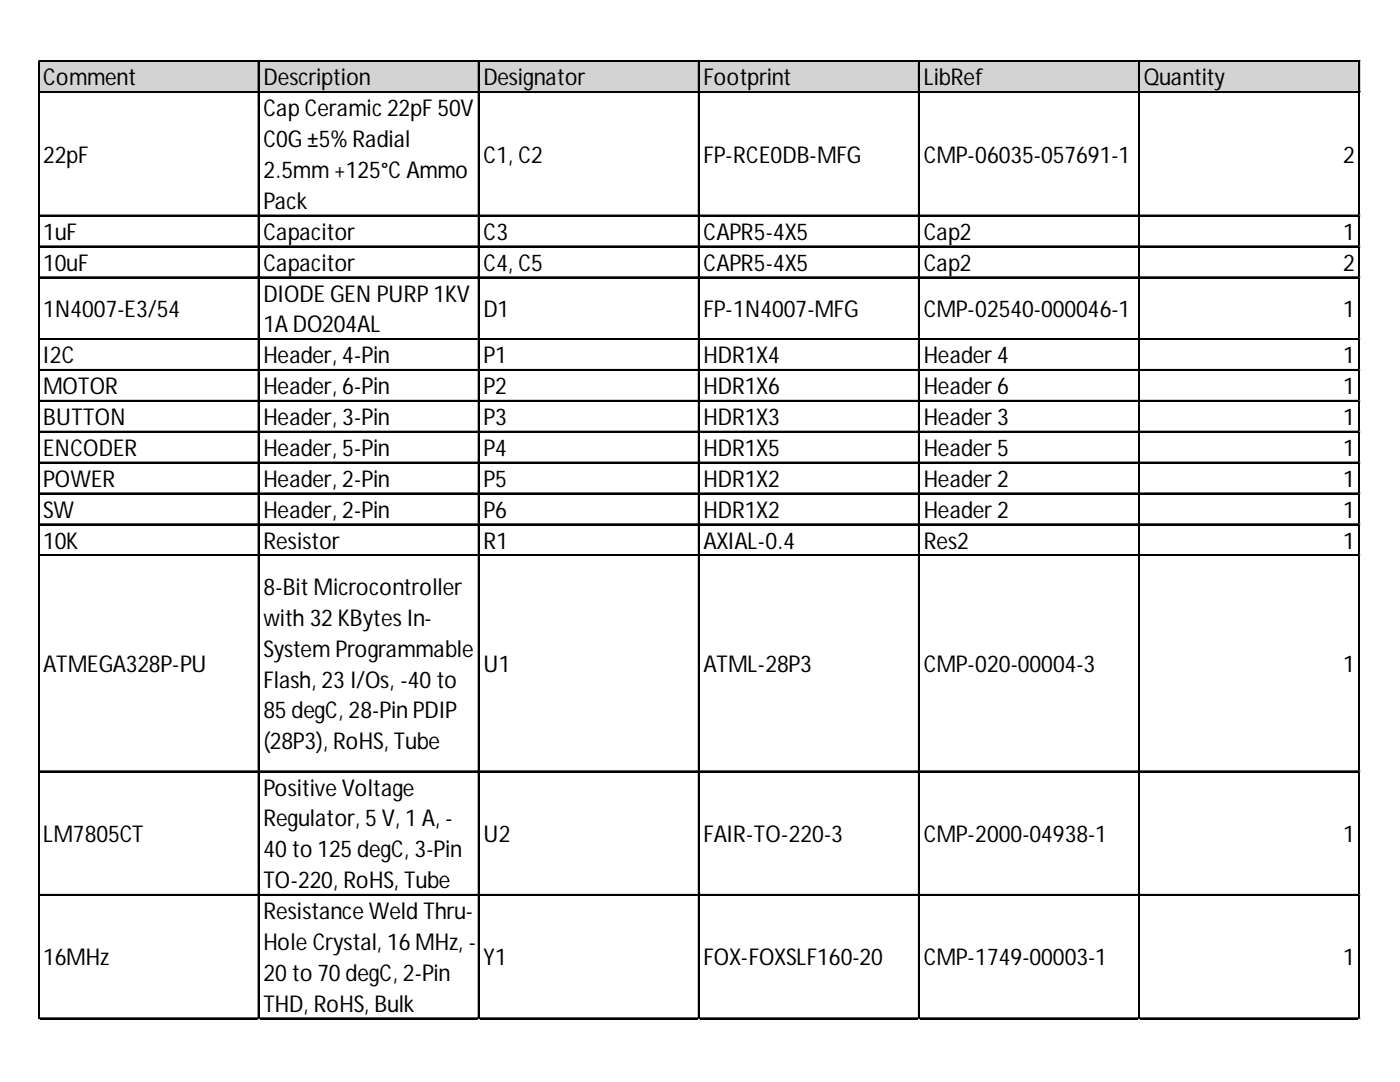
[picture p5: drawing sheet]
<svg xmlns="http://www.w3.org/2000/svg" width="279mm" height="216mm" viewBox="0 0 279 216" stroke-linecap="round" stroke-linejoin="round" font-family="sans-serif">
<defs><g id="words">
<g font-size="4.6">
<text x="8.6" y="17">Comment</text>
<text x="52.6" y="17">Description</text>
<text x="96.5" y="17">Designator</text>
<text x="140.4" y="17">Footprint</text>
<text x="184.3" y="17">LibRef</text>
<text x="228.3" y="17">Quantity</text>
<text x="52.6" y="23.2">Cap Ceramic 22pF 50V</text>
<text x="52.6" y="29.4">C0G ±5% Radial</text>
<text x="8.6" y="32.4">22pF</text>
<text x="52.6" y="35.5">2.5mm +125°C Ammo</text>
<text x="96.5" y="32.4">C1, C2</text>
<text x="140.4" y="32.4">FP-RCE0DB-MFG</text>
<text x="184.3" y="32.4">CMP-06035-057691-1</text>
<text x="268.1" y="32.4">2</text>
<text x="52.6" y="41.7">Pack</text>
<text x="8.6" y="47.8">1uF</text>
<text x="52.6" y="47.8">Capacitor</text>
<text x="96.5" y="47.8">C3</text>
<text x="140.4" y="47.8">CAPR5-4X5</text>
<text x="184.3" y="47.8">Cap2</text>
<text x="268.1" y="47.8">1</text>
<text x="8.6" y="54">10uF</text>
<text x="52.6" y="54">Capacitor</text>
<text x="96.5" y="54">C4, C5</text>
<text x="140.4" y="54">CAPR5-4X5</text>
<text x="184.3" y="54">Cap2</text>
<text x="268.1" y="54">2</text>
<text x="8.6" y="63.3">1N4007-E3/54</text>
<text x="52.6" y="60.2">DIODE GEN PURP 1KV</text>
<text x="96.5" y="63.3">D1</text>
<text x="140.4" y="63.3">FP-1N4007-MFG</text>
<text x="184.3" y="63.3">CMP-02540-000046-1</text>
<text x="268.1" y="63.3">1</text>
<text x="52.6" y="66.3">1A DO204AL</text>
<text x="8.6" y="72.5">I2C</text>
<text x="52.6" y="72.5">Header, 4-Pin</text>
<text x="96.5" y="72.5">P1</text>
<text x="140.4" y="72.5">HDR1X4</text>
<text x="184.3" y="72.5">Header 4</text>
<text x="268.1" y="72.5">1</text>
<text x="8.6" y="78.7">MOTOR</text>
<text x="52.6" y="78.7">Header, 6-Pin</text>
<text x="96.5" y="78.7">P2</text>
<text x="140.4" y="78.7">HDR1X6</text>
<text x="184.3" y="78.7">Header 6</text>
<text x="268.1" y="78.7">1</text>
<text x="8.6" y="84.8">BUTTON</text>
<text x="52.6" y="84.8">Header, 3-Pin</text>
<text x="96.5" y="84.8">P3</text>
<text x="140.4" y="84.8">HDR1X3</text>
<text x="184.3" y="84.8">Header 3</text>
<text x="268.1" y="84.8">1</text>
<text x="8.6" y="91">ENCODER</text>
<text x="52.6" y="91">Header, 5-Pin</text>
<text x="96.5" y="91">P4</text>
<text x="140.4" y="91">HDR1X5</text>
<text x="184.3" y="91">Header 5</text>
<text x="268.1" y="91">1</text>
<text x="8.6" y="97.1">POWER</text>
<text x="52.6" y="97.1">Header, 2-Pin</text>
<text x="96.5" y="97.1">P5</text>
<text x="140.4" y="97.1">HDR1X2</text>
<text x="184.3" y="97.1">Header 2</text>
<text x="268.1" y="97.1">1</text>
<text x="8.6" y="103.3">SW</text>
<text x="52.6" y="103.3">Header, 2-Pin</text>
<text x="96.5" y="103.3">P6</text>
<text x="140.4" y="103.3">HDR1X2</text>
<text x="184.3" y="103.3">Header 2</text>
<text x="268.1" y="103.3">1</text>
<text x="8.6" y="109.5">10K</text>
<text x="52.6" y="109.5">Resistor</text>
<text x="96.5" y="109.5">R1</text>
<text x="140.4" y="109.5">AXIAL-0.4</text>
<text x="184.3" y="109.5">Res2</text>
<text x="268.1" y="109.5">1</text>
<text x="52.6" y="118.7">8-Bit Microcontroller</text>
<text x="52.6" y="124.9">with 32 KBytes In-</text>
<text x="52.6" y="131">System Programmable</text>
<text x="8.6" y="134.1">ATMEGA328P-PU</text>
<text x="52.6" y="137.2">Flash, 23 I/Os, -40 to</text>
<text x="96.5" y="134.1">U1</text>
<text x="140.4" y="134.1">ATML-28P3</text>
<text x="184.3" y="134.1">CMP-020-00004-3</text>
<text x="268.1" y="134.1">1</text>
<text x="52.6" y="143.4">85 degC, 28-Pin PDIP</text>
<text x="52.6" y="149.5">(28P3), RoHS, Tube</text>
<text x="52.6" y="158.8">Positive Voltage</text>
<text x="8.6" y="168">LM7805CT</text>
<text x="52.6" y="164.9">Regulator, 5 V, 1 A, -</text>
<text x="96.5" y="168">U2</text>
<text x="140.4" y="168">FAIR-TO-220-3</text>
<text x="184.3" y="168">CMP-2000-04938-1</text>
<text x="268.1" y="168">1</text>
<text x="52.6" y="171.1">40 to 125 degC, 3-Pin</text>
<text x="52.6" y="177.2">TO-220, RoHS, Tube</text>
<text x="52.6" y="183.4">Resistance Weld Thru-</text>
<text x="52.6" y="189.6">Hole Crystal, 16 MHz, -</text>
<text x="8.6" y="192.6">16MHz</text>
<text x="52.6" y="195.7">20 to 70 degC, 2-Pin</text>
<text x="96.5" y="192.6">Y1</text>
<text x="140.4" y="192.6">FOX-FOXSLF160-20</text>
<text x="184.3" y="192.6">CMP-1749-00003-1</text>
<text x="268.1" y="192.6">1</text>
<text x="52.6" y="201.9">THD, RoHS, Bulk</text>
</g>
</g></defs>
<path d="M7.8 12.3h263.7v6.2h-263.7z" fill="#d3d3d3"/>
<g fill="none" stroke="#000" stroke-width=".26">
<path d="M7.6 12.1v191.3M7.7 12.1v191.3M7.9 12.1h263.5M7.9 12.3h263.5M7.9 18.3h263.5M7.9 18.4h263.5M51.5 12.4v191M51.7 12.4v191M95.5 12.4v191M95.6 12.4v191M139.4 12.4v191M139.5 12.4v191"/>
<path d="M183.3 12.4v191M183.4 12.4v191M227.2 12.4v191M227.4 12.4v191M271.2 12.4v191M271.3 12.4v191M7.9 42.9h263.5M7.9 43.1h263.5M7.9 49.1h263.5M7.9 49.2h263.5M7.9 55.3h263.5M7.9 55.4h263.5"/>
<path d="M7.9 67.6h263.5M7.9 67.7h263.5M7.9 73.7h263.5M7.9 73.9h263.5M7.9 79.9h263.5M7.9 80h263.5M7.9 86.1h263.5M7.9 86.2h263.5M7.9 92.2h263.5M7.9 92.4h263.5M7.9 98.4h263.5M7.9 98.5h263.5"/>
<path d="M7.9 104.5h263.5M7.9 104.7h263.5M7.9 110.7h263.5M7.9 110.8h263.5M7.9 153.8h263.5M7.9 154h263.5M7.9 178.5h263.5M7.9 178.6h263.5M7.9 203.1h263.5M7.9 203.3h263.5"/>
</g>
<path d="M7.6 203.4h.1" fill="none" stroke="#e0e0e0" stroke-width=".26"/>
<path d="M7.6 203.4h.3z" fill="#e0e0e0"/>
<path d="M51.5 203.4h.1" fill="none" stroke="#e0e0e0" stroke-width=".26"/>
<path d="M51.5 203.4h.3z" fill="#e0e0e0"/>
<path d="M95.5 203.4h.1" fill="none" stroke="#e0e0e0" stroke-width=".26"/>
<path d="M95.5 203.4h.2z" fill="#e0e0e0"/>
<path d="M139.4 203.4h.1" fill="none" stroke="#e0e0e0" stroke-width=".26"/>
<path d="M139.4 203.4h.2z" fill="#e0e0e0"/>
<path d="M183.3 203.4h.1" fill="none" stroke="#e0e0e0" stroke-width=".26"/>
<path d="M183.3 203.4h.3z" fill="#e0e0e0"/>
<path d="M227.2 203.4h.1" fill="none" stroke="#e0e0e0" stroke-width=".26"/>
<path d="M227.2 203.4h.3z" fill="#e0e0e0"/>
<path d="M271.2 203.4h.1" fill="none" stroke="#e0e0e0" stroke-width=".26"/>
<path d="M271.2 203.4h.2z" fill="#e0e0e0"/>
<path d="M271.4 42.9h.1" fill="none" stroke="#e0e0e0" stroke-width=".26"/>
<path d="M271.4 42.9l.1 .3z" fill="#e0e0e0"/>
<path d="M271.4 49.1h.1" fill="none" stroke="#e0e0e0" stroke-width=".26"/>
<path d="M271.4 49.1l.1 .3z" fill="#e0e0e0"/>
<path d="M271.4 55.3h.1" fill="none" stroke="#e0e0e0" stroke-width=".26"/>
<path d="M271.4 55.3l.1 .2z" fill="#e0e0e0"/>
<path d="M271.4 67.6h.1" fill="none" stroke="#e0e0e0" stroke-width=".26"/>
<path d="M271.4 67.6l.1 .2z" fill="#e0e0e0"/>
<path d="M271.4 73.7h.1" fill="none" stroke="#e0e0e0" stroke-width=".26"/>
<path d="M271.4 73.7l.1 .3z" fill="#e0e0e0"/>
<path d="M271.4 79.9h.1" fill="none" stroke="#e0e0e0" stroke-width=".26"/>
<path d="M271.4 79.9l.1 .3z" fill="#e0e0e0"/>
<path d="M271.4 86.1h.1" fill="none" stroke="#e0e0e0" stroke-width=".26"/>
<path d="M271.4 86.1l.1 .2z" fill="#e0e0e0"/>
<path d="M271.4 92.2h.1" fill="none" stroke="#e0e0e0" stroke-width=".26"/>
<path d="M271.4 92.2l.1 .3z" fill="#e0e0e0"/>
<path d="M271.4 98.4h.1" fill="none" stroke="#e0e0e0" stroke-width=".26"/>
<path d="M271.4 98.4l.1 .2z" fill="#e0e0e0"/>
<path d="M271.4 104.5h.1" fill="none" stroke="#e0e0e0" stroke-width=".26"/>
<path d="M271.4 104.5l.1 .3z" fill="#e0e0e0"/>
<path d="M271.4 110.7h.1" fill="none" stroke="#e0e0e0" stroke-width=".26"/>
<path d="M271.4 110.7l.1 .3z" fill="#e0e0e0"/>
<path d="M271.4 153.8h.1" fill="none" stroke="#e0e0e0" stroke-width=".26"/>
<path d="M271.4 153.8l.1 .3z" fill="#e0e0e0"/>
<path d="M271.4 178.5h.1" fill="none" stroke="#e0e0e0" stroke-width=".26"/>
<path d="M271.4 178.5l.1 .2z" fill="#e0e0e0"/>
<path d="M271.4 203.1h.1" fill="none" stroke="#e0e0e0" stroke-width=".26"/>
<path d="M271.4 203.1l.1 .3z" fill="#e0e0e0"/>
<use href="#words"/>
</svg>
